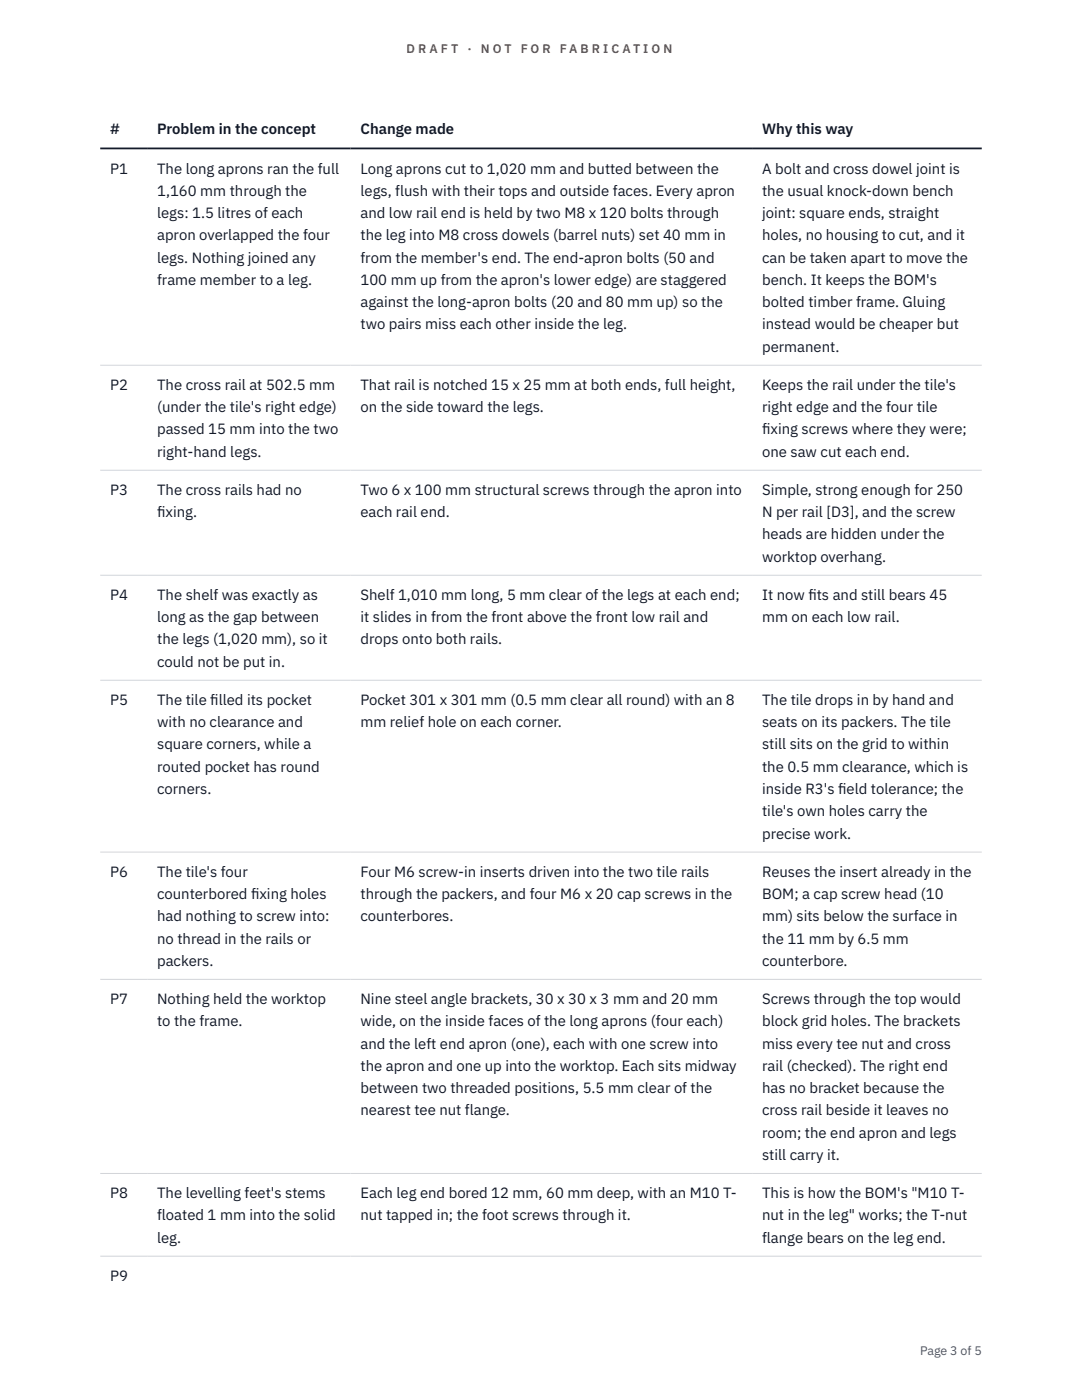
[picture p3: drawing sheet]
<svg xmlns="http://www.w3.org/2000/svg" width="216mm" height="279mm" viewBox="0 0 216 279" stroke-linecap="round" stroke-linejoin="round" font-family="sans-serif">
<defs><g id="words">
<g font-size="3" fill="#111827">
<text x="22" y="26.8">#</text>
<text x="31.4" y="26.8">Problem in the concept</text>
<text x="71.9" y="26.8">Change made</text>
<text x="152.1" y="26.8">Why this way</text>
<text x="22" y="34.6">P1</text>
<text x="31.4" y="34.6">The long aprons ran the full</text>
<text x="71.9" y="34.6">Long aprons cut to 1,020 mm and butted between the</text>
<text x="152.1" y="34.6">A bolt and cross dowel joint is</text>
<text x="31.4" y="39.1">1,160 mm through the</text>
<text x="71.9" y="39.1">legs, flush with their tops and outside faces. Every apron</text>
<text x="152.1" y="39.1">the usual knock-down bench</text>
<text x="31.4" y="43.5">legs: 1.5 litres of each</text>
<text x="31.4" y="48">apron overlapped the four</text>
<text x="71.9" y="43.5">and low rail end is held by two M8 x 120 bolts through</text>
<text x="71.9" y="48">the leg into M8 cross dowels (barrel nuts) set 40 mm in</text>
<text x="152.1" y="43.5">joint: square ends, straight</text>
<text x="152.1" y="48">holes, no housing to cut, and it</text>
<text x="31.4" y="52.4">legs. Nothing joined any</text>
<text x="71.9" y="52.4">from the member's end. The end-apron bolts (50 and</text>
<text x="152.1" y="52.4">can be taken apart to move the</text>
<text x="31.4" y="56.9">frame member to a leg.</text>
<text x="71.9" y="56.9">100 mm up from the apron's lower edge) are staggered</text>
<text x="152.1" y="56.9">bench. It keeps the BOM's</text>
<text x="71.9" y="61.3">against the long-apron bolts (20 and 80 mm up) so the</text>
<text x="71.9" y="65.7">two pairs miss each other inside the leg.</text>
<text x="152.1" y="61.3">bolted timber frame. Gluing</text>
<text x="152.1" y="65.7">instead would be cheaper but</text>
<text x="152.1" y="70.2">permanent.</text>
<text x="22" y="77.8">P2</text>
<text x="31.4" y="77.8">The cross rail at 502.5 mm</text>
<text x="71.9" y="77.8">That rail is notched 15 x 25 mm at both ends, full height,</text>
<text x="152.1" y="77.8">Keeps the rail under the tile's</text>
<text x="31.4" y="82.3">(under the tile's right edge)</text>
<text x="71.9" y="82.3">on the side toward the legs.</text>
<text x="152.1" y="82.3">right edge and the four tile</text>
<text x="31.4" y="86.7">passed 15 mm into the two</text>
<text x="152.1" y="86.7">f</text>
<text x="152.1" y="86.7">ixing screws where they were;</text>
<text x="31.4" y="91.1">right-hand legs.</text>
<text x="152.1" y="91.1">one saw cut each end.</text>
<text x="22" y="98.8">P3</text>
<text x="31.4" y="98.8">The cross rails had no</text>
<text x="71.9" y="98.8">Two 6 x 100 mm structural screws through the apron into</text>
<text x="152.1" y="98.8">Simple, strong enough for 250</text>
<text x="31.4" y="103.2">f</text>
<text x="31.4" y="103.2">ixing.</text>
<text x="71.9" y="103.2">each rail end.</text>
<text x="152.1" y="103.2">N per rail [D3], and the screw</text>
<text x="152.1" y="107.7">heads are hidden under the</text>
<text x="152.1" y="112.1">worktop overhang.</text>
<text x="22" y="119.7">P4</text>
<text x="31.4" y="119.7">The shelf was exactly as</text>
<text x="71.9" y="119.7">Shelf 1,010 mm long, 5 mm clear of the legs at each end;</text>
<text x="152.1" y="119.7">It now f</text>
<text x="161.3" y="119.7">its and still bears 45</text>
<text x="31.4" y="124.2">long as the gap between</text>
<text x="71.9" y="124.2">it slides in from the front above the front low rail and</text>
<text x="152.1" y="124.2">mm on each low rail.</text>
<text x="31.4" y="128.6">the legs (1,020 mm), so it</text>
<text x="71.9" y="128.6">drops onto both rails.</text>
<text x="31.4" y="133.1">could not be put in.</text>
<text x="22" y="140.7">P5</text>
<text x="31.4" y="140.7">The tile f</text>
<text x="42" y="140.7">illed its pocket</text>
<text x="71.9" y="140.7">Pocket 301 x 301 mm (0.5 mm clear all round) with an 8</text>
<text x="152.1" y="140.7">The tile drops in by hand and</text>
<text x="31.4" y="145.1">with no clearance and</text>
<text x="31.4" y="149.6">square corners, while a</text>
<text x="71.9" y="145.1">mm relief hole on each corner.</text>
<text x="152.1" y="145.1">seats on its packers. The tile</text>
<text x="152.1" y="149.6">still sits on the grid to within</text>
<text x="31.4" y="154">routed pocket has round</text>
<text x="152.1" y="154">the 0.5 mm clearance, which is</text>
<text x="31.4" y="158.5">corners.</text>
<text x="152.1" y="158.5">inside R3's f</text>
<text x="167.3" y="158.5">ield tolerance; the</text>
<text x="152.1" y="162.9">tile's own holes carry the</text>
<text x="152.1" y="167.4">precise work.</text>
<text x="22" y="175">P6</text>
<text x="31.4" y="175">The tile's four</text>
<text x="31.4" y="179.4">counterbored f</text>
<text x="50.1" y="179.4">ixing holes</text>
<text x="71.9" y="175">Four M6 screw-in inserts driven into the two tile rails</text>
<text x="71.9" y="179.4">through the packers, and four M6 x 20 cap screws in the</text>
<text x="152.1" y="175">Reuses the insert already in the</text>
<text x="152.1" y="179.4">BOM; a cap screw head (10</text>
<text x="31.4" y="183.9">had nothing to screw into:</text>
<text x="71.9" y="183.9">counterbores.</text>
<text x="152.1" y="183.9">mm) sits below the surface in</text>
<text x="31.4" y="188.3">no thread in the rails or</text>
<text x="152.1" y="188.3">the 11 mm by 6.5 mm</text>
<text x="31.4" y="192.8">packers.</text>
<text x="152.1" y="192.8">counterbore.</text>
<text x="22" y="200.4">P7</text>
<text x="31.4" y="200.4">Nothing held the worktop</text>
<text x="71.9" y="200.4">Nine steel angle brackets, 30 x 30 x 3 mm and 20 mm</text>
<text x="152.1" y="200.4">Screws through the top would</text>
<text x="31.4" y="204.8">to the frame.</text>
<text x="71.9" y="204.8">wide, on the inside faces of the long aprons (four each)</text>
<text x="71.9" y="209.3">and the left end apron (one), each with one screw into</text>
<text x="152.1" y="204.8">block grid holes. The brackets</text>
<text x="152.1" y="209.3">miss every tee nut and cross</text>
<text x="71.9" y="213.7">the apron and one up into the worktop. Each sits midway</text>
<text x="152.1" y="213.7">rail (checked). The right end</text>
<text x="71.9" y="218.2">between two threaded positions, 5.5 mm clear of the</text>
<text x="152.1" y="218.2">has no bracket because the</text>
<text x="71.9" y="222.6">nearest tee nut flange.</text>
<text x="152.1" y="222.6">cross rail beside it leaves no</text>
<text x="152.1" y="227">room; the end apron and legs</text>
<text x="152.1" y="231.5">still carry it.</text>
<text x="22" y="239.1">P8</text>
<text x="31.4" y="239.1">The levelling feet's stems</text>
<text x="71.9" y="239.1">Each leg end bored 12 mm, 60 mm deep, with an M10 T-</text>
<text x="152.1" y="239.1">This is how the BOM's &quot;M10 T-</text>
<text x="31.4" y="243.6">floated 1 mm into the solid</text>
<text x="71.9" y="243.6">nut tapped in; the foot screws through it.</text>
<text x="152.1" y="243.6">nut in the leg&quot; works; the T-nut</text>
<text x="31.4" y="248">leg.</text>
<text x="152.1" y="248">flange bears on the leg end.</text>
<text x="22" y="255.6">P9</text>
</g>
<g font-size="2.5" fill="#b45309">
<text x="81.1" y="10.5">D R A F T</text>
<text x="93.3" y="10.5">·</text>
<text x="95.9" y="10.5">N O T</text>
<text x="103.9" y="10.5">F O R</text>
<text x="111.7" y="10.5">F A B R I C A T I O N</text>
</g>
<text font-size="2.5" fill="#4b5563" x="183.6" y="270.3">Page 3 of 5</text>
</g></defs>
<path d="M20 72.9h175.9M20 93.8h175.9M20 114.8h175.9M20 135.8h175.9M20 170.1h175.9M20 195.5h175.9M20 234.2h175.9M20 250.7h175.9" fill="none" stroke="#d1d5db" stroke-width=".2"/>
<path d="M20 29.6h175.9" fill="none" stroke="#111827" stroke-width=".35"/>
<use href="#words"/>
</svg>
